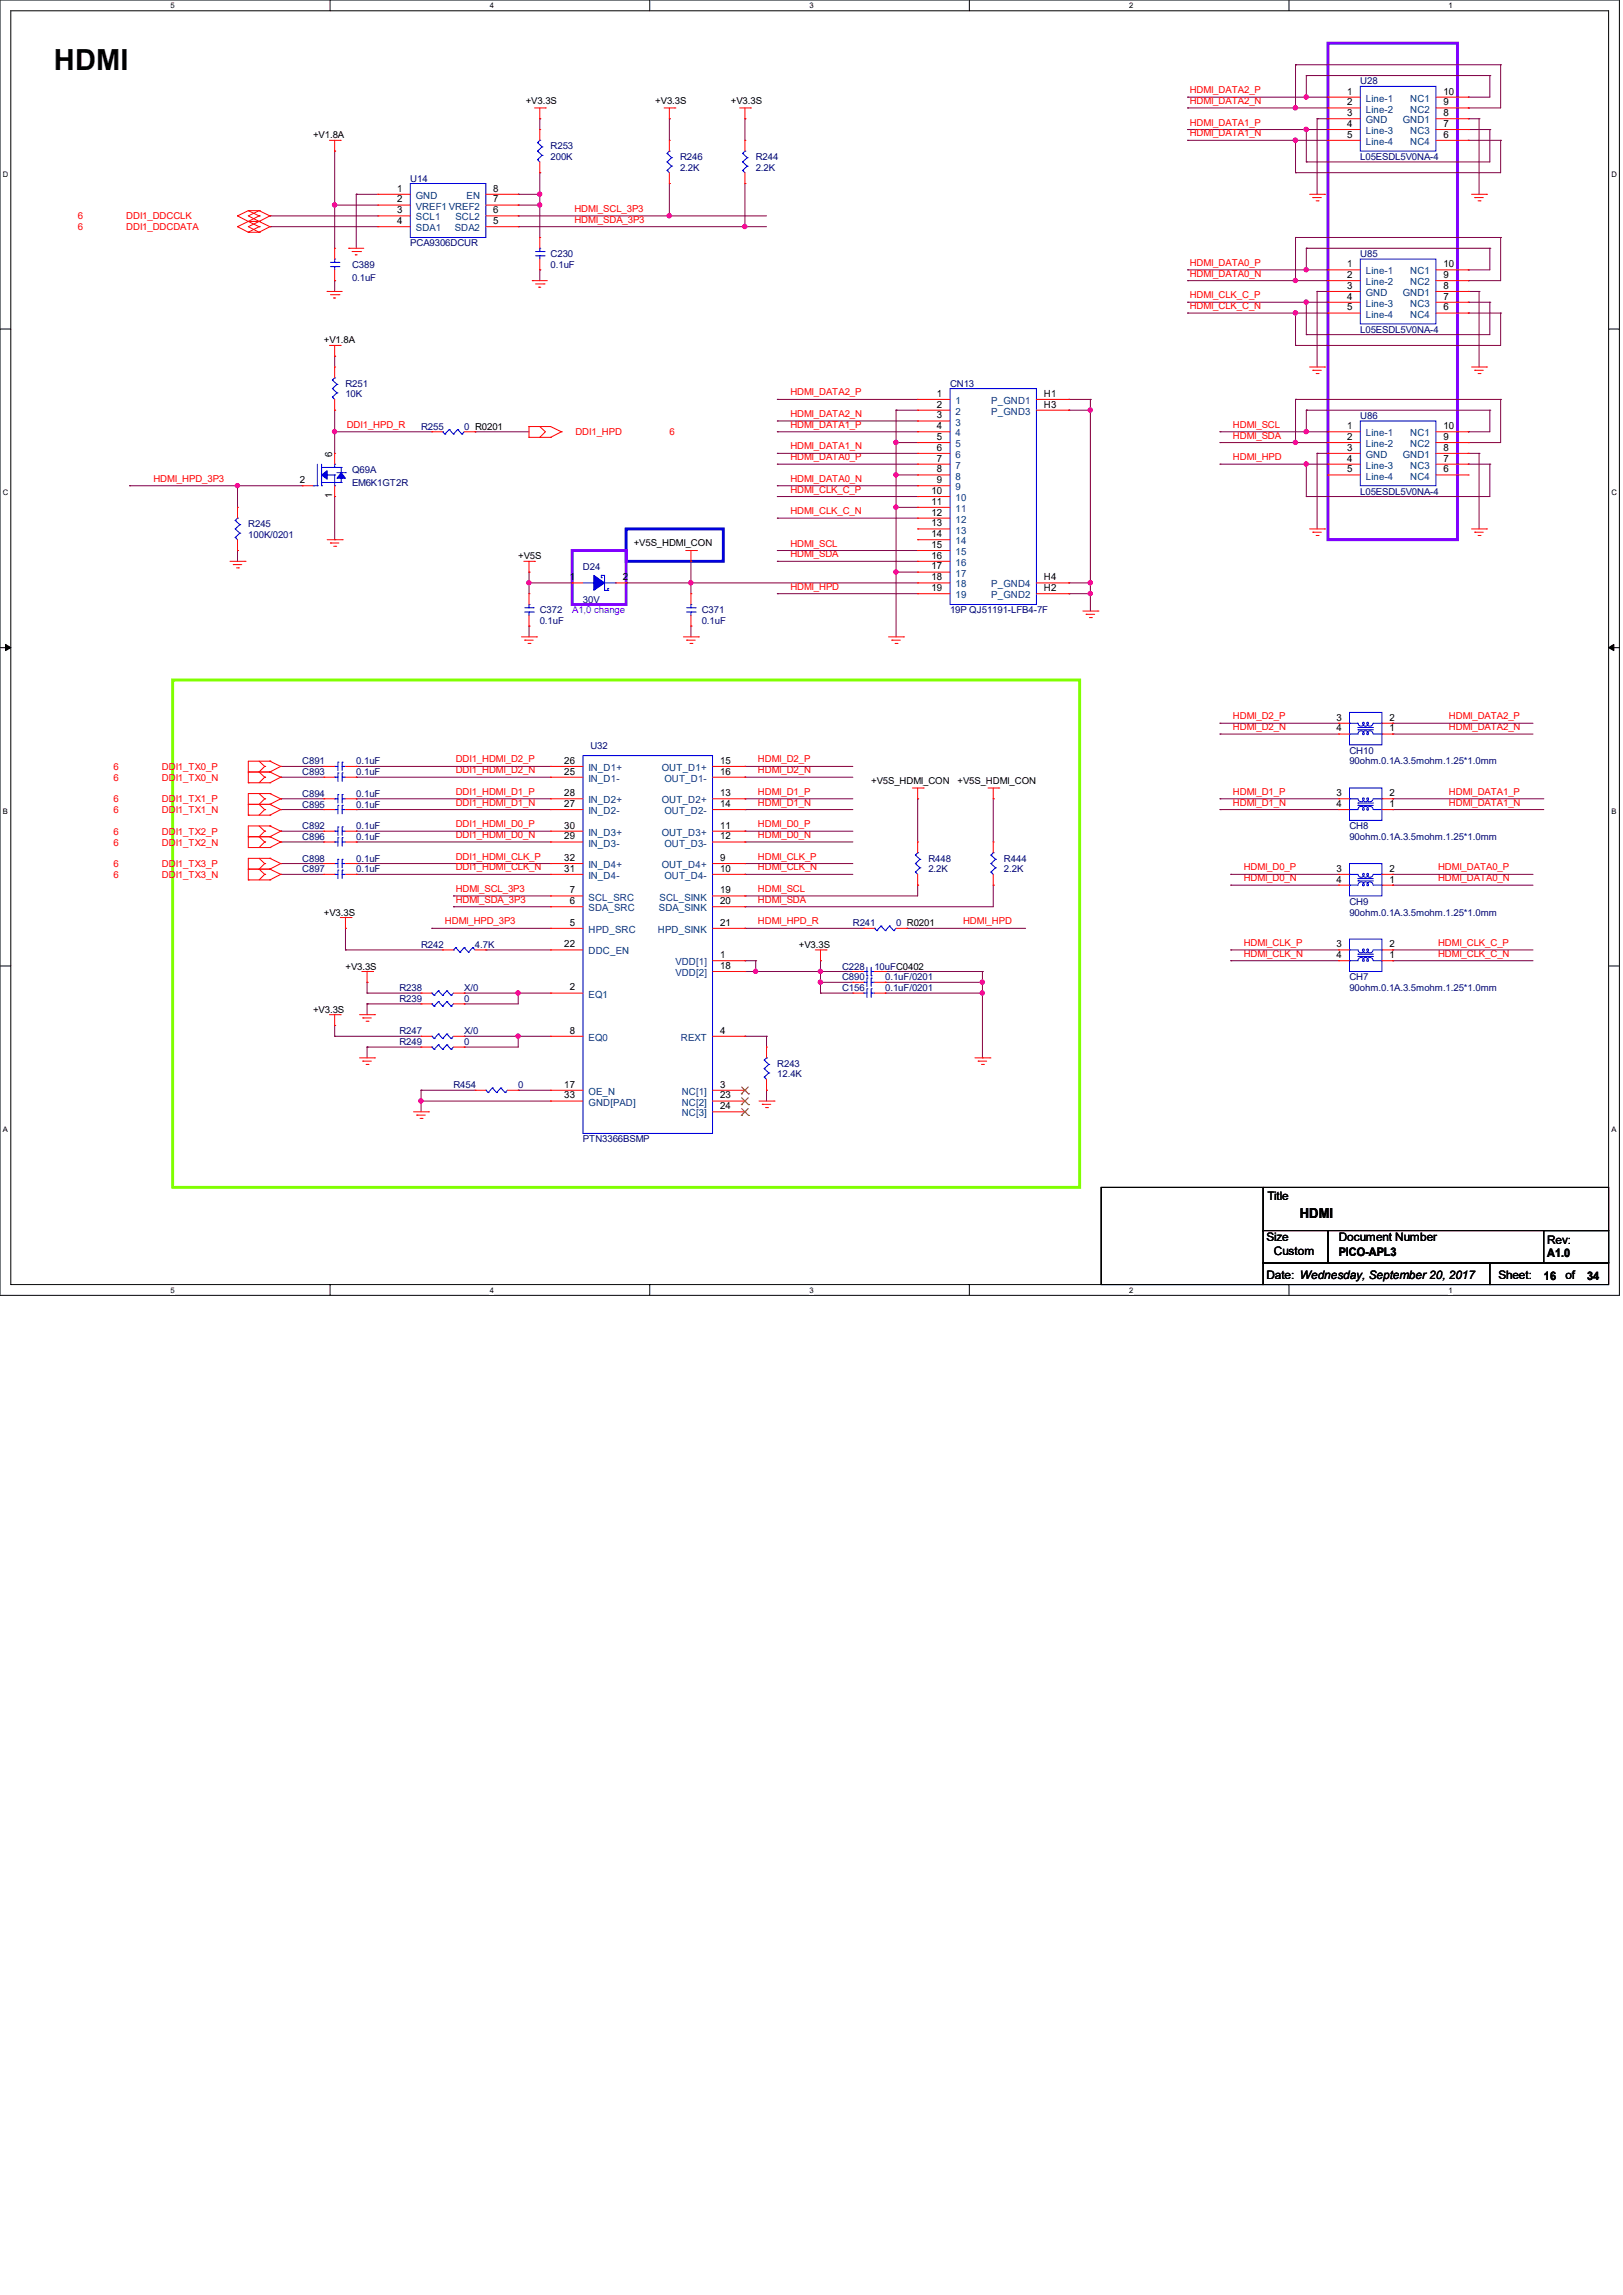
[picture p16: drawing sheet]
<svg xmlns="http://www.w3.org/2000/svg" width="210mm" height="297mm" viewBox="0 0 210 297" stroke-linecap="round" stroke-linejoin="round" font-family="sans-serif">
<defs><g id="words">
<text font-size="3.8" x="7" y="9.1">HDMI</text>
<text font-size="1.8" x="168.2" y="157.7">HDMI</text>
<g font-size="1.5">
<text x="164" y="155.4">Title</text>
<text x="163.9" y="160.7">Size</text>
<text x="173.2" y="160.7">Document Number</text>
<text x="200.2" y="161">Rev:</text>
<text x="163.9" y="165.6">Date: Wednesday, September 20, 2017</text>
<text x="164.8" y="162.5">Custom</text>
<text x="173.2" y="162.5">PICO-APL3</text>
<text x="193.9" y="165.6">Sheet:</text>
<text x="199.8" y="165.6">16</text>
<text x="200.2" y="162.6">A1.0</text>
<text x="202.6" y="165.6">of</text>
<text x="205.4" y="165.6">34</text>
</g>
<g font-size="1.3">
<text x="174.3" y="12.2">1</text>
<text x="174.3" y="13.6">2</text>
<text x="174.3" y="15">3</text>
<text x="174.3" y="16.4">4</text>
<text x="174.3" y="17.8">5</text>
<text x="186.8" y="13.6">9</text>
<text x="186.8" y="16.4">7</text>
<text x="186.8" y="17.8">6</text>
<text x="186.8" y="12.2">10</text>
<text x="186.8" y="15">8</text>
<text x="51.4" y="24.8">1</text>
<text x="51.4" y="26.2">2</text>
<text x="51.4" y="27.6">3</text>
<text x="51.4" y="29">4</text>
<text x="63.8" y="29">5</text>
<text x="63.8" y="27.6">6</text>
<text x="63.8" y="26.2">7</text>
<text x="63.8" y="24.8">8</text>
<text x="174.3" y="34.6">1</text>
<text x="174.3" y="36">2</text>
<text x="186.8" y="36">9</text>
<text x="186.8" y="34.6">10</text>
<text x="174.3" y="37.4">3</text>
<text x="174.3" y="38.8">4</text>
<text x="174.3" y="40.2">5</text>
<text x="186.8" y="38.8">7</text>
<text x="186.8" y="40.2">6</text>
<text x="186.8" y="37.4">8</text>
<text x="121.2" y="51.3">1</text>
<text x="121.2" y="52.7">2</text>
<text x="135.1" y="51.3">H1</text>
<text x="135.1" y="52.7">H3</text>
<text x="43" y="59.1" transform="rotate(-90 43 59.1)">6</text>
<text x="121.2" y="54.1">3</text>
<text x="121.2" y="55.5">4</text>
<text x="121.2" y="56.9">5</text>
<text x="121.2" y="58.3">6</text>
<text x="121.2" y="59.7">7</text>
<text x="174.3" y="55.5">1</text>
<text x="174.3" y="56.9">2</text>
<text x="174.3" y="58.3">3</text>
<text x="174.3" y="59.7">4</text>
<text x="186.8" y="56.9">9</text>
<text x="186.8" y="59.7">7</text>
<text x="186.8" y="55.5">10</text>
<text x="186.8" y="58.3">8</text>
<text x="38.8" y="62.5">2</text>
<text x="43" y="64.5" transform="rotate(-90 43 64.5)">1</text>
<text x="120.5" y="63.9">10</text>
<text x="120.5" y="65.3">11</text>
<text x="121.2" y="61.1">8</text>
<text x="121.2" y="62.5">9</text>
<text x="174.3" y="61.1">5</text>
<text x="186.8" y="61.1">6</text>
<text x="120.5" y="66.7">12</text>
<text x="120.5" y="68.1">13</text>
<text x="120.5" y="69.5">14</text>
<text x="120.5" y="70.9">15</text>
<text x="73.7" y="75.1">1</text>
<text x="80.6" y="75.1">2</text>
<text x="120.5" y="72.3">16</text>
<text x="120.5" y="73.7">17</text>
<text x="120.5" y="75.1">18</text>
<text x="120.5" y="76.5">19</text>
<text x="135.1" y="76.5">H2</text>
<text x="135.1" y="75.1">H4</text>
<text x="172.9" y="94.7">4</text>
<text x="172.9" y="93.3">3</text>
<text x="179.8" y="93.3">2</text>
<text x="179.8" y="94.7">1</text>
<text x="73" y="100.2">25</text>
<text x="73" y="98.8">26</text>
<text x="93.2" y="98.8">15</text>
<text x="93.2" y="100.2">16</text>
<text x="73" y="104.4">27</text>
<text x="73" y="103">28</text>
<text x="73" y="107.2">30</text>
<text x="93.2" y="107.2">11</text>
<text x="93.2" y="103">13</text>
<text x="93.2" y="104.4">14</text>
<text x="172.9" y="104.4">4</text>
<text x="172.9" y="103">3</text>
<text x="179.8" y="103">2</text>
<text x="179.8" y="104.4">1</text>
<text x="73" y="108.6">29</text>
<text x="73" y="112.8">31</text>
<text x="73" y="111.4">32</text>
<text x="93.2" y="111.4">9</text>
<text x="93.2" y="112.8">10</text>
<text x="93.2" y="108.6">12</text>
<text x="172.9" y="112.8">3</text>
<text x="179.8" y="112.8">2</text>
<text x="73.7" y="119.8">5</text>
<text x="73.7" y="117">6</text>
<text x="73.7" y="115.6">7</text>
<text x="93.2" y="115.6">19</text>
<text x="93.2" y="117">20</text>
<text x="93.2" y="119.8">21</text>
<text x="172.9" y="114.2">4</text>
<text x="179.8" y="114.2">1</text>
<text x="73" y="122.6">22</text>
<text x="93.2" y="124">1</text>
<text x="93.2" y="125.4">18</text>
<text x="172.9" y="124">4</text>
<text x="172.9" y="122.6">3</text>
<text x="179.8" y="122.6">2</text>
<text x="179.8" y="124">1</text>
<text x="73.7" y="128.2">2</text>
<text x="73.7" y="133.8">8</text>
<text x="93.2" y="133.8">4</text>
<text x="73" y="140.8">17</text>
<text x="73" y="142.2">33</text>
<text x="93.2" y="140.8">3</text>
<text x="93.2" y="142.2">23</text>
<text x="93.2" y="143.5">24</text>
</g>
<g font-size="1.3" fill="#004080">
<text x="176.7" y="13.2">Line-1</text>
<text x="176.7" y="14.6">Line-2</text>
<text x="176.7" y="16">GND</text>
<text x="176.7" y="17.4">Line-3</text>
<text x="181.5" y="16">GND1</text>
<text x="182.5" y="14.6">NC2</text>
<text x="182.5" y="17.4">NC3</text>
<text x="182.5" y="13.2">NC1</text>
<text x="176.7" y="18.8">Line-4</text>
<text x="182.5" y="18.8">NC4</text>
<text x="53.8" y="25.7">GND</text>
<text x="53.8" y="27.1">VREF1 VREF2</text>
<text x="53.8" y="28.5">SCL1</text>
<text x="53.8" y="29.9">SDA1</text>
<text x="58.8" y="29.9">SDA2</text>
<text x="58.9" y="28.5">SCL2</text>
<text x="60.4" y="25.7">EN</text>
<text x="176.7" y="35.5">Line-1</text>
<text x="182.5" y="35.5">NC1</text>
<text x="176.7" y="36.9">Line-2</text>
<text x="176.7" y="38.3">GND</text>
<text x="176.7" y="39.7">Line-3</text>
<text x="176.7" y="41.1">Line-4</text>
<text x="181.5" y="38.3">GND1</text>
<text x="182.5" y="36.9">NC2</text>
<text x="182.5" y="39.7">NC3</text>
<text x="182.5" y="41.1">NC4</text>
<text x="123.7" y="52.3">1</text>
<text x="123.7" y="53.7">2</text>
<text x="128.3" y="52.3">P_GND1</text>
<text x="128.3" y="53.7">P_GND3</text>
<text x="123.7" y="55.1">3</text>
<text x="123.7" y="56.5">4</text>
<text x="123.7" y="57.9">5</text>
<text x="123.7" y="59.3">6</text>
<text x="176.7" y="56.5">Line-1</text>
<text x="176.7" y="57.9">Line-2</text>
<text x="176.7" y="59.3">GND</text>
<text x="181.5" y="59.3">GND1</text>
<text x="182.5" y="57.9">NC2</text>
<text x="182.5" y="56.5">NC1</text>
<text x="123.7" y="60.7">7</text>
<text x="123.7" y="62.1">8</text>
<text x="123.7" y="63.5">9</text>
<text x="123.7" y="64.9">10</text>
<text x="176.7" y="60.7">Line-3</text>
<text x="176.7" y="62.1">Line-4</text>
<text x="182.5" y="60.7">NC3</text>
<text x="182.5" y="62.1">NC4</text>
<text x="123.7" y="66.2">11</text>
<text x="123.7" y="67.6">12</text>
<text x="123.7" y="69">13</text>
<text x="123.7" y="70.4">14</text>
<text x="123.7" y="71.8">15</text>
<text x="123.7" y="73.2">16</text>
<text x="123.7" y="74.6">17</text>
<text x="123.7" y="76">18</text>
<text x="123.7" y="77.4">19</text>
<text x="128.3" y="77.4">P_GND2</text>
<text x="128.3" y="76">P_GND4</text>
<text x="76.2" y="101.2">IN_D1-</text>
<text x="76.2" y="99.8">IN_D1+</text>
<text x="85.6" y="99.8">OUT_D1+</text>
<text x="86" y="101.2">OUT_D1-</text>
<text x="76.2" y="105.4">IN_D2-</text>
<text x="76.2" y="104">IN_D2+</text>
<text x="85.6" y="104">OUT_D2+</text>
<text x="86" y="105.4">OUT_D2-</text>
<text x="76.2" y="109.6">IN_D3-</text>
<text x="76.2" y="108.2">IN_D3+</text>
<text x="76.2" y="113.7">IN_D4-</text>
<text x="76.2" y="112.3">IN_D4+</text>
<text x="85.6" y="112.3">OUT_D4+</text>
<text x="85.6" y="108.2">OUT_D3+</text>
<text x="86" y="113.7">OUT_D4-</text>
<text x="86" y="109.6">OUT_D3-</text>
<text x="76.2" y="117.9">SDA_SRC</text>
<text x="76.2" y="116.5">SCL_SRC</text>
<text x="85.3" y="117.9">SDA_SINK</text>
<text x="85.3" y="116.5">SCL_SINK</text>
<text x="76.2" y="120.7">HPD_SRC</text>
<text x="76.2" y="123.5">DDC_EN</text>
<text x="85.1" y="120.7">HPD_SINK</text>
<text x="87.4" y="124.9">VDD[1]</text>
<text x="76.2" y="129.1">EQ1</text>
<text x="87.4" y="126.3">VDD[2]</text>
<text x="76.2" y="134.7">EQ0</text>
<text x="88.1" y="134.7">REXT</text>
<text x="76.2" y="141.7">OE_N</text>
<text x="76.2" y="143.1">GND[PAD]</text>
<text x="88.2" y="141.7">NC[1]</text>
<text x="88.2" y="143.1">NC[2]</text>
<text x="88.2" y="144.5">NC[3]</text>
</g>
<g font-size="1.2" fill="#000080">
<text x="176" y="10.9">U28</text>
<text x="53.1" y="23.5">U14</text>
<text x="71.2" y="19.3">R253</text>
<text x="71.2" y="20.7">200K</text>
<text x="88" y="20.7">R246</text>
<text x="88" y="22.1">2.2K</text>
<text x="97.8" y="20.7">R244</text>
<text x="97.8" y="22.1">2.2K</text>
<text x="176" y="20.7">L05ESDL5V0NA-4</text>
<text x="45.5" y="34.7">C389</text>
<text x="53.1" y="31.9">PCA9306DCUR</text>
<text x="71.2" y="33.3">C230</text>
<text x="71.2" y="34.7">0.1uF</text>
<text x="176" y="33.3">U85</text>
<text x="45.5" y="36.4">0.1uF</text>
<text x="176" y="43.1">L05ESDL5V0NA-4</text>
<text x="44.7" y="50">R251</text>
<text x="44.7" y="51.4">10K</text>
<text x="122.9" y="50">CN13</text>
<text x="54.5" y="55.6">R255</text>
<text x="60.1" y="55.6">0 R0201</text>
<text x="176" y="54.2">U86</text>
<text x="45.5" y="61.2">Q69A</text>
<text x="45.5" y="62.9">EM6K1GT2R</text>
<text x="176" y="64">L05ESDL5V0NA-4</text>
<text x="32.1" y="68.2">R245</text>
<text x="32.1" y="69.6">100K/0201</text>
<text x="75.4" y="73.8">D24</text>
<text x="75.4" y="78">30V</text>
<text x="69.8" y="79.4">C372</text>
<text x="69.8" y="80.8">0.1uF</text>
<text x="90.8" y="79.4">C371</text>
<text x="90.8" y="80.8">0.1uF</text>
<text x="122.9" y="79.4">19P QJ51191-LFB4-7F</text>
<text x="39.1" y="98.9">C891</text>
<text x="39.1" y="100.3">C893</text>
<text x="46.1" y="98.9">0.1uF</text>
<text x="46.1" y="100.3">0.1uF</text>
<text x="76.4" y="97">U32</text>
<text x="174.6" y="97.5">CH10</text>
<text x="174.6" y="98.9">90ohm.0.1A.3.5mohm.1.25*1.0mm</text>
<text x="39.1" y="107.3">C892</text>
<text x="39.1" y="103.1">C894</text>
<text x="39.1" y="104.5">C895</text>
<text x="46.1" y="107.3">0.1uF</text>
<text x="46.1" y="103.1">0.1uF</text>
<text x="46.1" y="104.5">0.1uF</text>
<text x="174.6" y="107.3">CH8</text>
<text x="39.1" y="108.7">C896</text>
<text x="39.1" y="112.9">C897</text>
<text x="39.1" y="111.5">C898</text>
<text x="46.1" y="108.7">0.1uF</text>
<text x="46.1" y="112.9">0.1uF</text>
<text x="46.1" y="111.5">0.1uF</text>
<text x="120.1" y="111.5">R448</text>
<text x="120.1" y="112.9">2.2K</text>
<text x="129.9" y="111.5">R444</text>
<text x="129.9" y="112.9">2.2K</text>
<text x="174.6" y="108.7">90ohm.0.1A.3.5mohm.1.25*1.0mm</text>
<text x="110.4" y="119.9">R241</text>
<text x="115.9" y="119.9">0 R0201</text>
<text x="174.6" y="117.1">CH9</text>
<text x="174.6" y="118.5">90ohm.0.1A.3.5mohm.1.25*1.0mm</text>
<text x="54.5" y="122.7">R242</text>
<text x="61.5" y="122.7">4.7K</text>
<text x="109" y="125.5">C228</text>
<text x="113.2" y="125.5">10uFC0402</text>
<text x="51.7" y="128.3">R238</text>
<text x="51.7" y="129.7">R239</text>
<text x="60.1" y="128.3">X/0</text>
<text x="60.1" y="129.7">0</text>
<text x="109" y="128.3">C156</text>
<text x="109" y="126.9">C890</text>
<text x="114.5" y="128.3">0.1uF/0201</text>
<text x="114.5" y="126.9">0.1uF/0201</text>
<text x="174.6" y="126.9">CH7</text>
<text x="174.6" y="128.3">90ohm.0.1A.3.5mohm.1.25*1.0mm</text>
<text x="51.7" y="133.9">R247</text>
<text x="51.7" y="135.3">R249</text>
<text x="60.1" y="133.9">X/0</text>
<text x="60.1" y="135.3">0</text>
<text x="58.7" y="140.8">R454</text>
<text x="67" y="140.8">0</text>
<text x="100.6" y="138">R243</text>
<text x="100.6" y="139.4">12.4K</text>
<text x="75.4" y="147.8">PTN3366BSMP</text>
</g>
<g font-size="1.2">
<text x="40.5" y="17.9">+V1.8A</text>
<text x="68" y="13.4">+V3.3S</text>
<text x="84.8" y="13.4">+V3.3S</text>
<text x="94.6" y="13.4">+V3.3S</text>
<text x="41.9" y="44.4">+V1.8A</text>
<text x="82" y="70.7">+V5S_HDMI_CON</text>
<text x="67.1" y="72.4">+V5S</text>
<text x="112.7" y="101.4">+V5S_HDMI_CON</text>
<text x="123.9" y="101.4">+V5S_HDMI_CON</text>
<text x="41.9" y="118.5">+V3.3S</text>
<text x="44.7" y="125.5">+V3.3S</text>
<text x="103.4" y="122.7">+V3.3S</text>
<text x="40.5" y="131.1">+V3.3S</text>
</g>
<g font-size="1.2" fill="#f00">
<text x="154" y="12.1">HDMI_DATA2_P</text>
<text x="154" y="16.3">HDMI_DATA1_P</text>
<text x="154" y="17.7">HDMI_DATA1_N</text>
<text x="154" y="13.5">HDMI_DATA2_N</text>
<text x="10.1" y="29.8">6</text>
<text x="10.1" y="28.4">6</text>
<text x="16.3" y="29.8">DDI1_DDCDATA</text>
<text x="16.3" y="28.4">DDI1_DDCCLK</text>
<text x="74.3" y="27.4">HDMI_SCL_3P3</text>
<text x="74.3" y="28.8">HDMI_SDA_3P3</text>
<text x="154" y="34.4">HDMI_DATA0_P</text>
<text x="154" y="35.8">HDMI_DATA0_N</text>
<text x="154" y="38.6">HDMI_CLK_C_P</text>
<text x="154" y="40">HDMI_CLK_C_N</text>
<text x="102.3" y="54">HDMI_DATA2_N</text>
<text x="102.3" y="51.2">HDMI_DATA2_P</text>
<text x="44.9" y="55.4">DDI1_HPD_R</text>
<text x="74.5" y="56.3">DDI1_HPD</text>
<text x="86.6" y="56.3">6</text>
<text x="102.3" y="59.6">HDMI_DATA0_P</text>
<text x="102.3" y="58.2">HDMI_DATA1_N</text>
<text x="102.3" y="55.4">HDMI_DATA1_P</text>
<text x="159.5" y="55.4">HDMI_SCL</text>
<text x="159.5" y="56.8">HDMI_SDA</text>
<text x="159.5" y="59.6">HDMI_HPD</text>
<text x="19.9" y="62.4">HDMI_HPD_3P3</text>
<text x="102.3" y="63.8">HDMI_CLK_C_P</text>
<text x="102.3" y="62.4">HDMI_DATA0_N</text>
<text x="102.3" y="66.5">HDMI_CLK_C_N</text>
<text x="102.3" y="70.7">HDMI_SCL</text>
<text x="102.3" y="76.3">HDMI_HPD</text>
<text x="102.3" y="72.1">HDMI_SDA</text>
<text x="159.5" y="94.5">HDMI_D2_N</text>
<text x="159.5" y="93.1">HDMI_D2_P</text>
<text x="187.5" y="94.5">HDMI_DATA2_N</text>
<text x="187.5" y="93.1">HDMI_DATA2_P</text>
<text x="14.7" y="101">6</text>
<text x="14.7" y="99.7">6</text>
<text x="21" y="101">DDI1_TX0_N</text>
<text x="21" y="99.7">DDI1_TX0_P</text>
<text x="59" y="100.1">DDI1_HDMI_D2_N</text>
<text x="59" y="98.7">DDI1_HDMI_D2_P</text>
<text x="98.1" y="100.1">HDMI_D2_N</text>
<text x="98.1" y="98.7">HDMI_D2_P</text>
<text x="14.7" y="105.2">6</text>
<text x="14.7" y="103.8">6</text>
<text x="21" y="105.2">DDI1_TX1_N</text>
<text x="21" y="103.8">DDI1_TX1_P</text>
<text x="59" y="102.9">DDI1_HDMI_D1_P</text>
<text x="59" y="107.1">DDI1_HDMI_D0_P</text>
<text x="59" y="104.3">DDI1_HDMI_D1_N</text>
<text x="98.1" y="104.3">HDMI_D1_N</text>
<text x="98.1" y="102.9">HDMI_D1_P</text>
<text x="98.1" y="107.1">HDMI_D0_P</text>
<text x="159.5" y="102.9">HDMI_D1_P</text>
<text x="159.5" y="104.3">HDMI_D1_N</text>
<text x="187.5" y="102.9">HDMI_DATA1_P</text>
<text x="187.5" y="104.3">HDMI_DATA1_N</text>
<text x="14.7" y="109.4">6</text>
<text x="14.7" y="113.6">6</text>
<text x="14.7" y="112.2">6</text>
<text x="14.7" y="108">6</text>
<text x="21" y="109.4">DDI1_TX2_N</text>
<text x="21" y="113.6">DDI1_TX3_N</text>
<text x="21" y="112.2">DDI1_TX3_P</text>
<text x="21" y="108">DDI1_TX2_P</text>
<text x="59" y="111.3">DDI1_HDMI_CLK_P</text>
<text x="59" y="112.6">DDI1_HDMI_CLK_N</text>
<text x="59" y="108.5">DDI1_HDMI_D0_N</text>
<text x="98.1" y="108.5">HDMI_D0_N</text>
<text x="98.1" y="112.6">HDMI_CLK_N</text>
<text x="98.1" y="111.3">HDMI_CLK_P</text>
<text x="160.9" y="112.6">HDMI_D0_P</text>
<text x="186.1" y="112.6">HDMI_DATA0_P</text>
<text x="57.6" y="119.6">HDMI_HPD_3P3</text>
<text x="59" y="115.4">HDMI_SCL_3P3</text>
<text x="59" y="116.8">HDMI_SDA_3P3</text>
<text x="98.1" y="116.8">HDMI_SDA</text>
<text x="98.1" y="115.4">HDMI_SCL</text>
<text x="98.1" y="119.6">HDMI_HPD_R</text>
<text x="124.6" y="119.6">HDMI_HPD</text>
<text x="160.9" y="114">HDMI_D0_N</text>
<text x="186.1" y="114">HDMI_DATA0_N</text>
<text x="160.9" y="123.8">HDMI_CLK_N</text>
<text x="160.9" y="122.4">HDMI_CLK_P</text>
<text x="186.1" y="123.8">HDMI_CLK_C_N</text>
<text x="186.1" y="122.4">HDMI_CLK_C_P</text>
</g>
<text font-size="1.2" fill="#8000ff" x="74" y="79.4">A1,0 change</text>
<g font-size="1">
<text x="22.1" y="1.1">5</text>
<text x="63.4" y="1.1">4</text>
<text x="104.7" y="1.1">3</text>
<text x="146.1" y="1.1">2</text>
<text x="187.5" y="1.1">1</text>
<text x=".4" y="22.9">D</text>
<text x="208.5" y="22.9">D</text>
<text x=".4" y="64.1">C</text>
<text x="208.5" y="64.1">C</text>
<text x=".4" y="105.3">B</text>
<text x="208.5" y="105.3">B</text>
<text x=".4" y="146.5">A</text>
<text x="208.5" y="146.5">A</text>
<text x="22.1" y="167.3">5</text>
<text x="63.4" y="167.3">4</text>
<text x="104.7" y="167.3">3</text>
<text x="146.1" y="167.3">2</text>
<text x="187.5" y="167.3">1</text>
</g>
</g></defs>
<path d="M0 0h209.5v167.6h-209.5zM1.4 1.4h206.8v164.8h-206.8z" fill="none" stroke="#000" stroke-width=".13"/>
<g fill="#fff">
<path d="M22.1 .2h.5v1.1h-.5z"/>
<path d="M22.1 166.4h.5v1.1h-.5z"/>
</g>
<path d="M42.7 0v1.4M42.7 166.2v1.4" fill="none" stroke="#000" stroke-width=".13"/>
<g fill="#fff">
<path d="M63.4 .2h.5v1.1h-.5z"/>
<path d="M63.4 166.4h.5v1.1h-.5z"/>
</g>
<path d="M84.1 0v1.4M84.1 166.2v1.4" fill="none" stroke="#000" stroke-width=".13"/>
<g fill="#fff">
<path d="M104.7 .2h.6v1.1h-.6z"/>
<path d="M104.7 166.4h.6v1.1h-.6z"/>
</g>
<path d="M125.4 0v1.4M125.4 166.2v1.4" fill="none" stroke="#000" stroke-width=".13"/>
<g fill="#fff">
<path d="M146.1 .2h.5v1.1h-.5z"/>
<path d="M146.1 166.4h.5v1.1h-.5z"/>
</g>
<path d="M166.8 0v1.4M166.8 166.2v1.4" fill="none" stroke="#000" stroke-width=".13"/>
<g fill="#fff">
<path d="M187.5 .2h.5v1.1h-.5z"/>
<path d="M187.5 166.4h.5v1.1h-.5z"/>
<path d="M.4 22h.7v1.1h-.7z"/>
<path d="M208.5 22h.8v1.1h-.8z"/>
<path d="M.4 63.2h.7v1.1h-.7z"/>
<path d="M208.5 63.2h.8v1.1h-.8z"/>
</g>
<path d="M0 42.6h1.4M208.2 42.6h1.3" fill="none" stroke="#000" stroke-width=".13"/>
<g fill="#fff">
<path d="M.4 104.4h.6v1.1h-.6z"/>
<path d="M208.5 104.4h.7v1.1h-.7z"/>
</g>
<path d="M0 83.8h1.4M208.2 83.8h1.3" fill="none" stroke="#000" stroke-width=".13"/>
<path d="M.7 83.4l.7 .4-.7 .4zM208.2 83.8l.6-.4v.8z" fill="#000" stroke="#000" stroke-width=".13"/>
<g fill="#fff">
<path d="M.4 145.6h.6v1.1h-.6z"/>
<path d="M208.5 145.6h.7v1.1h-.7z"/>
</g>
<path d="M0 125h1.4M208.2 125h1.3M142.5 153.7h20.9v12.5h-20.9zM163.4 159.3h8.4v4.1h-8.4zM163.4 153.7h44.8v5.6h-44.8zM171.8 159.3h36.4v4.1h-36.4zM199.8 159.3h8.4v4.1h-8.4zM163.4 163.4h29.4v2.8h-29.4zM192.8 163.4h15.4v2.8h-15.4z" fill="none" stroke="#000" stroke-width=".13"/>
<path d="M81 68.5h12.6v4.1h-12.6z" fill="none" stroke="#00f" stroke-width=".38"/>
<path d="M171.8 5.6h16.8v64.2h-16.8zM74 71.2h7v7h-7z" fill="none" stroke="#8000ff" stroke-width=".38"/>
<path d="M22.4 88h117.3v65.7h-117.3z" fill="none" stroke="#80ff00" stroke-width=".38"/>
<g fill="none" stroke="#800040" stroke-width=".13">
<path d="M43.3 19.6h.1M43.3 19.6v12.5M69.8 15.4h.1M69.8 15.4v1.4M86.6 15.4h.1M86.6 15.4v2.8M96.4 15.4h.1M96.4 15.4v2.8M153.7 12.6h.1M153.7 16.8h.1M153.7 18.2h.1M153.7 14h.1"/>
<path d="M153.7 16.8h18.1M153.7 18.2h18.1M153.7 12.6h18.1M153.7 14h18.1M167.6 18.2h.1M167.6 14h.1M167.6 8.4h.1M167.6 8.4v5.6M167.6 18.2v4.2M167.6 8.4h26.6M169 16.8h.1M169 12.6h.1"/>
<path d="M169 9.8h.1M169 9.8v2.8M169 16.8v4.2M169 9.8h23.8M170.4 15.4h.1M170.4 15.4v9.7M170.4 15.4h1.4M190 12.6h.1M190 16.8h.1M190 18.2h.1M190 15.4h.1M190 14h.1"/>
<path d="M190 16.8h2.8M190 18.2h4.2M190 15.4h1.4M191.4 15.4h.1M191.4 15.4v9.7M192.8 9.8h.1M192.8 16.8h.1M192.8 9.8v2.8h-2.8M192.8 16.8v4.2h-23.8M194.2 18.2h.1M194.2 8.4h.1M194.2 8.4v5.6h-4.2"/>
<path d="M194.2 18.2v4.2h-26.6M34.9 29.3h.1M34.9 27.9h.1M34.9 29.3h14M34.9 27.9h14M43.3 26.5h.1M43.3 36.3h.1M43.3 36.3v1.4M43.3 26.5h5.6M46.1 25.1h.1M46.1 25.1h2.8M46.1 25.1v7"/>
<path d="M67.1 25.1h.1M67.1 26.5h.1M67.1 27.9h.1M67.1 29.3h.1M67.1 29.3h32.1M67.1 27.9h32.1M67.1 25.1h2.7M67.1 26.5h2.7M69.8 26.5h.1M69.8 34.9h.1M69.8 22.4h.1M69.8 25.1h.1"/>
<path d="M69.8 22.4v8.3M69.8 34.9v1.4M86.6 27.9h.1M86.6 23.7h.1M86.6 23.7v4.2M96.4 29.3h.1M96.4 23.7h.1M96.4 23.7v5.6M153.7 34.9h.1M153.7 36.3h.1M153.7 39.1h.1M153.7 36.3h18.1"/>
<path d="M153.7 39.1h18.1M153.7 34.9h18.1M167.6 36.3h.1M167.6 30.7h.1M167.6 22.4h.1M167.6 30.7v5.6M167.6 30.7h26.6M169 39.1h.1M169 34.9h.1M169 32.1h.1M169 21h.1M169 32.1v2.8"/>
<path d="M169 39.1v4.2M169 32.1h23.8M170.4 37.7h.1M170.4 37.7h1.4M170.4 37.7v9.8M190 34.9h.1M190 36.3h.1M190 39.1h.1M190 37.7h.1M190 39.1h2.8M190 37.7h1.4M191.4 37.7h.1"/>
<path d="M191.4 37.7v9.8M192.8 32.1h.1M192.8 39.1h.1M192.8 32.1v2.8h-2.8M192.8 39.1v4.2h-23.8M194.2 30.7h.1M194.2 30.7v5.6h-4.2M43.3 55.9h.1M43.3 46.1h.1M43.3 53.1h.1M43.3 46.1v1.4M43.3 53.1v5.6"/>
<path d="M43.3 55.9h12.6M61.5 55.9h.1M61.5 55.9h7M100.6 54.5h.1M100.6 58.7h.1M100.6 55.9h.1M100.6 51.7h.1M100.6 55.9h18.1M100.6 51.7h18.1M100.6 54.5h18.1M100.6 58.7h18.1M116 53.1h.1"/>
<path d="M116 57.3h.1M116 53.1h2.7M116 53.1v29.3M116 57.3h2.7M138.3 51.7h.1M138.3 53.1h.1M138.3 51.7h2.8M138.3 53.1h2.8M141.1 53.1h.1M141.1 51.7h.1M141.1 51.7v27.4M153.7 40.5h.1"/>
<path d="M153.7 40.5h18.1M157.9 55.9h.1M157.9 57.3h.1M157.9 55.9h13.9M157.9 57.3h13.9M167.6 40.5h.1M167.6 44.7h.1M167.6 57.3h.1M167.6 51.7h.1M167.6 51.7h26.6M167.6 40.5v4.2M167.6 51.7v5.6"/>
<path d="M169 43.3h.1M169 55.9h.1M169 53.1h.1M169 53.1h23.8M169 53.1v2.8M170.4 58.7h.1M170.4 58.7h1.4M170.4 58.7v9.8M190 40.5h.1M190 55.9h.1M190 57.3h.1M190 58.7h.1"/>
<path d="M190 58.7h1.4M190 40.5h4.2M191.4 58.7h.1M191.4 58.7v9.8M192.8 53.1h.1M192.8 53.1v2.8h-2.8M194.2 40.5h.1M194.2 51.7h.1M194.2 51.7v5.6h-4.2M194.2 40.5v4.2h-26.6M16.8 62.9h.1M16.8 62.9h22.3"/>
<path d="M30.7 71.2h.1M30.7 62.9h.1M30.7 62.9v2.8M30.7 71.2v1.4M43.3 69.8h.1M43.3 64.3v5.5M68.5 75.4h.1M68.5 74h.1M68.5 75.4h5.5M68.5 74v2.8M74 75.4h.1M81 75.4h.1"/>
<path d="M81 75.4h37.7M89.4 75.4h.1M89.4 72.6h.1M89.4 72.6v4.2M100.6 60.1h.1M100.6 67.1h.1M100.6 64.3h.1M100.6 62.9h.1M100.6 76.8h.1M100.6 72.6h.1M100.6 71.2h.1M100.6 62.9h18.1"/>
<path d="M100.6 76.8h18.1M100.6 60.1h18.1M100.6 67.1h18.1M100.6 64.3h18.1M100.6 72.6h18.1M100.6 71.2h18.1M116 61.5h.1M116 65.7h.1M116 74h.1M116 61.5h2.7M116 74h2.7M116 65.7h2.7"/>
<path d="M138.3 75.4h.1M138.3 76.8h.1M138.3 75.4h2.8M138.3 76.8h2.8M141.1 75.4h.1M141.1 76.8h.1M157.9 60.1h.1M157.9 60.1h13.9M169 60.1h.1M169 64.3h.1M169 60.1v4.2M190 60.1h.1"/>
<path d="M190 60.1h2.8M192.8 60.1h.1M192.8 60.1v4.2h-23.8M36.3 99.2h.1M36.3 99.2h5.6M46.1 99.2h.1M46.1 99.2h25.1M68.5 81h.1M68.5 81v1.4M89.4 81h.1M89.4 81v1.4M96.4 99.2h.1"/>
<path d="M96.4 99.2h14M157.9 95h.1M157.9 93.6h.1M157.9 95h15.3M157.9 93.6h15.3M180.2 95h.1M180.2 93.6h.1M180.2 95h18.2M180.2 93.6h18.2M36.3 103.4h.1M36.3 100.6h.1M36.3 113.2h.1"/>
<path d="M36.3 111.8h.1M36.3 109h.1M36.3 107.6h.1M36.3 104.8h.1M36.3 103.4h5.6M36.3 104.8h5.6M36.3 113.2h5.6M36.3 100.6h5.6M36.3 109h5.6M36.3 107.6h5.6M36.3 111.8h5.6M46.1 103.4h.1"/>
<path d="M46.1 100.6h.1M46.1 111.8h.1M46.1 113.2h.1M46.1 109h.1M46.1 107.6h.1M46.1 104.8h.1M46.1 103.4h25.1M46.1 104.8h25.1M46.1 113.2h25.1M46.1 100.6h25.1M46.1 109h25.1M46.1 107.6h25.1"/>
<path d="M46.1 111.8h25.1M58.7 116h.1M58.7 117.3h.1M58.7 117.3h12.5M58.7 116h12.5M96.4 100.6h.1M96.4 104.8h.1M96.4 103.4h.1M96.4 109h.1M96.4 107.6h.1M96.4 113.2h.1M96.4 111.8h.1"/>
<path d="M96.4 117.3h.1M96.4 116h.1M96.4 103.4h14M96.4 104.8h14M96.4 113.2h14M96.4 100.6h14M96.4 109h14M96.4 107.6h14M96.4 111.8h14M118.7 103.4h.1M118.7 114.6h.1M118.7 103.4v5.6"/>
<path d="M118.7 114.6v1.4h-22.3M128.5 103.4h.1M128.5 114.6h.1M128.5 103.4v5.6M128.5 114.6v2.7h-32.1M157.9 103.4h.1M157.9 104.8h.1M157.9 103.4h15.3M157.9 104.8h15.3M159.3 114.6h.1M159.3 113.2h.1M159.3 114.6h13.9"/>
<path d="M159.3 113.2h13.9M180.2 103.4h.1M180.2 104.8h.1M180.2 114.6h.1M180.2 113.2h.1M180.2 103.4h19.6M180.2 104.8h19.6M180.2 114.6h18.2M180.2 113.2h18.2M43.3 134.1h.1M43.3 132.7h.1M43.3 132.7v1.4"/>
<path d="M43.3 134.1h11.2M44.7 120.1h.1M44.7 122.9h.1M44.7 122.9h12.6M44.7 120.1v2.8M47.5 128.5h.1M47.5 127.1h.1M47.5 129.9h.1M47.5 135.5h.1M47.5 128.5h7M47.5 129.9h7M47.5 127.1v1.4"/>
<path d="M47.5 129.9v1.4M47.5 135.5v1.4M47.5 135.5h7M55.9 120.1h.1M55.9 120.1h15.3M60.1 128.5h.1M60.1 129.9h.1M60.1 134.1h.1M60.1 135.5h.1M60.1 134.1h11.1M60.1 128.5h11.1M62.9 122.9h.1"/>
<path d="M62.9 122.9h8.3M67.1 128.5h.1M67.1 134.1h.1M67.1 128.5v1.4h-7M67.1 134.1v1.4h-7M96.4 124.3h.1M96.4 125.7h.1M96.4 134.1h.1M96.4 120.1h.1M96.4 124.3h1.4M96.4 125.7h14M96.4 134.1h2.8"/>
<path d="M96.4 120.1h15.4M97.8 124.3h.1M97.8 125.7h.1M97.8 124.3v1.4M99.2 134.1h.1M99.2 134.1v1.4M106.2 124.3h.1M106.2 125.7h.1M106.2 127.1h.1M106.2 128.5h.1M106.2 128.5h4.2M106.2 124.3v4.2"/>
<path d="M106.2 127.1h4.2M114.6 125.7h.1M114.6 128.5h.1M114.6 127.1h.1M114.6 125.7h12.5M114.6 128.5h12.5M114.6 127.1h12.5M117.3 120.1h.1M117.3 120.1h15.4M127.1 136.9h.1M127.1 127.1h.1M127.1 125.7h.1"/>
<path d="M127.1 125.7v11.2M159.3 124.3h.1M159.3 122.9h.1M159.3 124.3h13.9M159.3 122.9h13.9M180.2 124.3h.1M180.2 122.9h.1M180.2 124.3h18.2M180.2 122.9h18.2M54.5 141.1h.1M54.5 142.5h.1M54.5 141.1h7"/>
<path d="M54.5 141.1v2.8M54.5 142.5h16.7M67.1 141.1h.1M67.1 141.1h4.1M99.2 141.1h.1M99.2 141.1v1.4"/>
</g>
<g fill="#f0f" stroke="#f0f" stroke-width=".13">
<circle cx="69.8" cy="26.5" r=".28"/>
<circle cx="69.8" cy="25.1" r=".28"/>
<circle cx="86.6" cy="27.9" r=".28"/>
<circle cx="96.4" cy="29.3" r=".28"/>
<circle cx="43.3" cy="26.5" r=".28"/>
<circle cx="30.7" cy="62.8" r=".28"/>
<circle cx="43.3" cy="55.9" r=".28"/>
<circle cx="141.1" cy="76.8" r=".28"/>
<circle cx="141.1" cy="75.4" r=".28"/>
<circle cx="141.1" cy="53.1" r=".28"/>
<circle cx="68.4" cy="75.4" r=".28"/>
<circle cx="89.4" cy="75.4" r=".28"/>
<circle cx="115.9" cy="57.3" r=".28"/>
<circle cx="115.9" cy="74" r=".28"/>
<circle cx="115.9" cy="65.6" r=".28"/>
<circle cx="115.9" cy="61.4" r=".28"/>
<circle cx="169" cy="39.1" r=".28"/>
<circle cx="167.6" cy="36.3" r=".28"/>
<circle cx="167.6" cy="40.5" r=".28"/>
<circle cx="169" cy="34.9" r=".28"/>
<circle cx="169" cy="12.6" r=".28"/>
<circle cx="167.6" cy="18.1" r=".28"/>
<circle cx="169" cy="16.7" r=".28"/>
<circle cx="169" cy="55.9" r=".28"/>
<circle cx="167.6" cy="57.3" r=".28"/>
<circle cx="169" cy="60" r=".28"/>
<circle cx="167.6" cy="13.9" r=".28"/>
<circle cx="67" cy="128.5" r=".28"/>
<circle cx="67" cy="134.1" r=".28"/>
<circle cx="54.5" cy="142.5" r=".28"/>
<circle cx="106.2" cy="125.7" r=".28"/>
<circle cx="97.8" cy="125.7" r=".28"/>
<circle cx="106.2" cy="127.1" r=".28"/>
<circle cx="127.1" cy="128.5" r=".28"/>
<circle cx="127.1" cy="127.1" r=".28"/>
</g>
<g fill="none" stroke="#f00" stroke-width=".13">
<path d="M42.6 18.2h1.4M43.3 19.6h.1M43.3 18.2v1.4M44 18.2h.1M69.2 14h1.4M69.8 15.4h.1M69.8 16.8h.1M69.8 14v1.4M69.8 16.8v1.4M70.6 14h.1M85.9 14h1.4M86.6 15.4h.1"/>
<path d="M86.6 18.2h.1M86.6 14v1.4M86.6 18.2v1.4M87.3 14h.1M95.7 14h1.4M96.4 15.4h.1M96.4 18.2h.1M96.4 14v1.4M96.4 18.2v1.4M97.1 14h.1M171.8 12.6h.1M171.8 14h.1"/>
<path d="M171.8 15.4h.1M171.8 16.8h.1M171.8 18.2h.1M171.8 18.2h4.2M171.8 14h4.2M171.8 12.6h4.2M171.8 15.4h4.2M171.8 16.8h4.2M185.8 18.2h4.2M185.8 14h4.2M185.8 12.6h4.2M185.8 15.4h4.2"/>
<path d="M185.8 16.8h4.2M190 14h.1M190 16.8h.1M190 18.2h.1M190 12.6h.1M190 15.4h.1M30.7 29.3h.1M30.7 27.9h.1M30.7 29.3l1.4 .8M30.7 27.9l1.4 .8M32.1 28.7h.1M32.1 30.1h.1"/>
<path d="M32.1 27.3h.1M32.1 28.7h1.4M32.1 28.7l-1.4 .6M32.1 30.1h1.4M32.1 28.7l1.4 .6M32.1 27.3h1.4M32.1 27.3l-1.4 .6M32.1 27.3l1.4 .6M33.5 30.1h.1M33.5 28.7h.1M33.5 29.3h.1M33.5 27.3h.1"/>
<path d="M33.5 27.9h.1M33.5 28.7l1.4 .6M33.5 28.7l-1.4 .6 1.4 .8M33.5 29.3l-1.4 .8M33.5 27.3l1.4 .6M33.5 27.3l-1.4 .6 1.4 .8M33.5 27.9l-1.4 .8M34.9 29.3h.1M34.9 27.9h.1M34.9 29.3l-1.4 .8M34.9 27.9l-1.4 .8M42.3 37.7h.1"/>
<path d="M42.3 37.7h2M42.8 38.1h1.1M43.2 38.6h.1M43.2 38.6h.2M43.3 36.3h.1M43.3 32.1h.1M43.3 32.1v1.4M43.3 34.9v1.4M43.9 38.1h.1M45.1 32.1h.1M45.1 32.1h2M45.6 32.6h1.1"/>
<path d="M46 33h.1M46 33h.2M46.7 32.6h.1M48.9 25.1h.1M48.9 26.5h.1M48.9 27.9h.1M48.9 29.3h.1M48.9 25.1h4.2M48.9 26.5h4.2M48.9 27.9h4.2M48.9 29.3h4.2M62.9 25.1h4.2"/>
<path d="M62.9 26.5h4.2M62.9 27.9h4.2M62.9 29.3h4.2M67.1 29.3h.1M67.1 27.9h.1M67.1 26.5h.1M67.1 25.1h.1M68.9 36.3h.1M68.9 36.3h1.9M69.3 36.7h1.1M69.7 37.2h.1M69.7 37.2h.3"/>
<path d="M69.8 34.9h.1M69.8 30.7h.1M69.8 22.4h.1M69.8 21v1.4M69.8 30.7v1.4M69.8 33.5v1.4M70.4 36.7h.1M86.6 23.7h.1M86.6 22.4v1.3M96.4 23.7h.1M96.4 22.4v1.3M169.5 25.1h1.9"/>
<path d="M169.9 25.6h.1M169.9 25.6h1.1M170.3 26h.3M170.6 26h.1M171.4 25.1h.1M171.8 34.9h.1M171.8 36.3h.1M171.8 37.7h.1M171.8 39.1h.1M171.8 37.7h4.2M171.8 36.3h4.2M171.8 34.9h4.2"/>
<path d="M171.8 39.1h4.2M185.8 37.7h4.2M185.8 36.3h4.2M185.8 34.9h4.2M185.8 39.1h4.2M190 36.3h.1M190 39.1h.1M190 34.9h.1M190 37.7h.1M190.4 25.1h2M190.8 25.6h.1M190.8 25.6h1.1"/>
<path d="M191.3 26h.2M191.5 26h.1M192.4 25.1h.1M42.6 44.7h1.4M43.3 46.1h.1M43.3 58.7h.1M43.3 53.1h.1M43.3 47.5h.1M43.3 44.7v1.4M43.3 47.5v1.4M43.3 51.7v1.4M43.3 58.7v1.4"/>
<path d="M44 44.7h.1M55.9 55.9h.1M55.9 55.9h1.4M60.1 55.9h1.4M61.5 55.9h.1M68.5 55.2h.1M68.5 56.6h.1M68.5 55.2v1.4M68.5 55.2h2.7l1.4 .7M68.5 56.6h2.7M69.8 55.2h.1M69.8 56.6h.1"/>
<path d="M69.8 55.2l.8 .7-.8 .7M71.2 56.6h.1M72.6 55.9h.1M72.6 55.9l-1.4 .7M118.7 51.7h.1M118.7 53.1h.1M118.7 54.5h.1M118.7 55.9h.1M118.7 57.3h.1M118.7 58.7h.1M118.7 55.9h4.2M118.7 57.3h4.2"/>
<path d="M118.7 58.7h4.2M118.7 51.7h4.2M118.7 53.1h4.2M118.7 54.5h4.2M134.1 51.7h4.2M134.1 53.1h4.2M138.3 51.7h.1M138.3 53.1h.1M169.5 47.5h1.9M169.9 47.9h.1M169.9 47.9h1.1M170.3 48.3h.3"/>
<path d="M170.6 48.3h.1M171.4 47.5h.1M171.8 55.9h.1M171.8 57.3h.1M171.8 58.7h.1M171.8 40.5h.1M171.8 55.9h4.2M171.8 57.3h4.2M171.8 58.7h4.2M171.8 40.5h4.2M185.8 55.9h4.2M185.8 57.3h4.2"/>
<path d="M185.8 58.7h4.2M185.8 40.5h4.2M190 57.3h.1M190 55.9h.1M190 58.7h.1M190 40.5h.1M190.4 47.5h2M190.8 47.9h.1M190.8 47.9h1.1M191.3 48.3h.2M191.5 48.3h.1M192.4 47.5h.1"/>
<path d="M29.8 72.6h1.9M30.2 73.1h.1M30.2 73.1h1.1M30.6 73.5h.3M30.7 71.2h.1M30.7 65.7h.1M30.7 65.7v1.4M30.7 69.8v1.4M30.9 73.5h.1M31.7 72.6h.1M39.1 62.9h.1M39.1 62.9h1.4"/>
<path d="M42.3 69.8h2M42.8 70.3h.1M42.8 70.3h1.1M43.2 70.7h.2M43.3 64.3h.1M43.3 62.9v1.4M43.4 70.7h.1M44.3 69.8h.1M67.8 72.6h1.4M68.5 74h.1M68.5 76.8h.1M68.5 72.6v1.4"/>
<path d="M68.5 76.8v1.4M68.5 79.6v1.4M69.2 72.6h.1M74 75.4h.1M74 75.4h1.4M79.6 75.4h1.4M81 75.4h.1M88.7 71.2h1.4M89.4 72.6h.1M89.4 76.8h.1M89.4 71.2v1.4M89.4 76.8v1.4"/>
<path d="M89.4 79.6v1.4M90.1 71.2h.1M118.7 60.1h.1M118.7 61.5h.1M118.7 62.9h.1M118.7 64.3h.1M118.7 65.7h.1M118.7 67.1h.1M118.7 68.5h.1M118.7 69.8h.1M118.7 71.2h.1M118.7 72.6h.1"/>
<path d="M118.7 74h.1M118.7 75.4h.1M118.7 76.8h.1M118.7 72.6h4.2M118.7 69.8h4.2M118.7 71.2h4.2M118.7 68.5h4.2M118.7 60.1h4.2M118.7 61.5h4.2M118.7 62.9h4.2M118.7 75.4h4.2M118.7 64.3h4.2"/>
<path d="M118.7 65.7h4.2M118.7 67.1h4.2M118.7 74h4.2M118.7 76.8h4.2M134.1 75.4h4.2M134.1 76.8h4.2M138.3 76.8h.1M138.3 75.4h.1M140.1 79.1h2M140.5 79.5h.1M140.5 79.5h1.1M141 79.9h.2"/>
<path d="M141.2 79.9h.1M142.1 79.1h.1M169.5 68.5h1.9M169.9 68.9h.1M169.9 68.9h1.1M170.3 69.3h.3M170.6 69.3h.1M171.4 68.5h.1M171.8 60.1h.1M171.8 61.5h.1M171.8 60.1h4.2M171.8 61.5h4.2"/>
<path d="M185.8 60.1h4.2M185.8 61.5h4.2M190 60.1h.1M190 61.5h.1M190.4 68.5h2M190.8 68.9h.1M190.8 68.9h1.1M191.3 69.3h.2M191.5 69.3h.1M192.4 68.5h.1M32.1 99.9h.1M32.1 99.9h2.8"/>
<path d="M33.5 98.5l.7 .7M34.2 99.2h.1M34.2 99.2l-.7 .7 .7 .7M34.9 99.9h.1M34.9 98.5h.1M34.9 98.5h-2.8v2.8M34.9 99.9l1.4 .7M34.9 98.5l1.4 .7M36.3 99.2h.1M36.3 99.2l-1.4 .7M41.9 99.2h.1M41.9 99.2h1.4"/>
<path d="M44.7 99.2h1.4M46.1 99.2h.1M67.5 82.4h1.9M67.9 82.8h.1M67.9 82.8h1.1M68.3 83.3h.3M68.5 81h.1M68.6 83.3h.1M69.4 82.4h.1M71.2 99.2h.1M71.2 99.2h4.2M88.4 82.4h2"/>
<path d="M88.9 82.8h.1M88.9 82.8h1.1M89.3 83.3h.2M89.4 81h.1M89.5 83.3h.1M90.4 82.4h.1M92.2 99.2h4.2M96.4 99.2h.1M115 82.4h1.9M115.4 82.8h.1M115.4 82.8h1.1M115.8 83.3h.3"/>
<path d="M116.1 83.3h.1M116.9 82.4h.1M173.2 95h.1M173.2 93.6h.1M173.2 93.6h1.4M173.2 95h1.4M178.8 93.6h1.4M178.8 95h1.4M180.2 93.6h.1M180.2 95h.1M32.1 109.7h.1M32.1 113.9h.1"/>
<path d="M32.1 112.5h.1M32.1 101.3h.1M32.1 105.5h.1M32.1 104.1h.1M32.1 108.3h.1M32.1 108.3h2.8M32.1 109.7h2.8M32.1 112.5h2.8M32.1 113.9h2.8M32.1 101.3h2.8M32.1 104.1h2.8M32.1 105.5h2.8"/>
<path d="M33.5 111.1l.7 .7M33.5 102.7l.7 .7M33.5 106.9l.7 .7M34.2 109h.1M34.2 113.2h.1M34.2 111.8h.1M34.2 100.6h.1M34.2 104.8h.1M34.2 103.4h.1M34.2 107.6h.1M34.2 109l-.7 .7M34.2 107.6l-.7 .7 .7 .7"/>
<path d="M34.2 113.2l-.7 .7M34.2 111.8l-.7 .7 .7 .7M34.2 100.6l-.7 .7M34.2 104.8l-.7 .7M34.2 103.4l-.7 .7 .7 .7M34.9 108.3h.1M34.9 109.7h.1M34.9 112.5h.1M34.9 113.9h.1M34.9 111.1h.1M34.9 101.3h.1M34.9 104.1h.1"/>
<path d="M34.9 105.5h.1M34.9 102.7h.1M34.9 106.9h.1M34.9 108.3l1.4 .7M34.9 102.7h-2.8v2.8M34.9 106.9h-2.8v2.8M34.9 111.1h-2.8v2.8M34.9 112.5l1.4 .7M34.9 111.1l1.4 .7M34.9 104.1l1.4 .7M34.9 102.7l1.4 .7M34.9 106.9l1.4 .7"/>
<path d="M36.3 109h.1M36.3 113.2h.1M36.3 111.8h.1M36.3 100.6h.1M36.3 104.8h.1M36.3 103.4h.1M36.3 107.6h.1M36.3 109l-1.4 .7M36.3 113.2l-1.4 .7M36.3 111.8l-1.4 .7M36.3 100.6l-1.4 .7M36.3 104.8l-1.4 .7"/>
<path d="M36.3 103.4l-1.4 .7M36.3 107.6l-1.4 .7M41.9 109h.1M41.9 113.2h.1M41.9 100.6h.1M41.9 111.8h.1M41.9 107.6h.1M41.9 103.4h.1M41.9 104.8h.1M41.9 109h1.4M41.9 103.4h1.4M41.9 104.8h1.4"/>
<path d="M41.9 113.2h1.4M41.9 100.6h1.4M41.9 111.8h1.4M41.9 107.6h1.4M44 118.7h1.4M44.7 118.7v1.4M44.7 109h1.4M44.7 103.4h1.4M44.7 104.8h1.4M44.7 113.2h1.4M44.7 100.6h1.4M44.7 111.8h1.4"/>
<path d="M44.7 107.6h1.4M45.4 118.7h.1M46.1 109h.1M46.1 113.2h.1M46.1 100.6h.1M46.1 111.8h.1M46.1 107.6h.1M46.1 103.4h.1M46.1 104.8h.1M71.2 117.3h.1M71.2 116h.1M71.2 100.6h.1"/>
<path d="M71.2 104.8h.1M71.2 103.4h.1M71.2 109h.1M71.2 107.6h.1M71.2 113.2h.1M71.2 111.8h.1M71.2 109h4.2M71.2 103.4h4.2M71.2 104.8h4.2M71.2 113.2h4.2M71.2 100.6h4.2M71.2 111.8h4.2"/>
<path d="M71.2 107.6h4.2M71.2 117.3h4.2M71.2 116h4.2M92.2 109h4.2M92.2 103.4h4.2M92.2 104.8h4.2M92.2 113.2h4.2M92.2 100.6h4.2M92.2 111.8h4.2M92.2 107.6h4.2M92.2 117.3h4.2M92.2 116h4.2"/>
<path d="M96.4 111.8h.1M96.4 113.2h.1M96.4 107.6h.1M96.4 109h.1M96.4 103.4h.1M96.4 104.8h.1M96.4 100.6h.1M96.4 116h.1M96.4 117.3h.1M118.1 102h1.4M118.7 103.4h.1M118.7 114.6h.1"/>
<path d="M118.7 109h.1M118.7 102v1.4M118.7 109v1.4M118.7 113.2v1.4M119.5 102h.1M127.8 102h1.4M128.5 103.4h.1M128.5 114.6h.1M128.5 109h.1M128.5 102v1.4M128.5 109v1.4M128.5 113.2v1.4"/>
<path d="M129.2 102h.1M173.2 104.8h.1M173.2 103.4h.1M173.2 114.6h.1M173.2 113.2h.1M173.2 103.4h1.4M173.2 104.8h1.4M173.2 113.2h1.4M173.2 114.6h1.4M178.8 103.4h1.4M178.8 104.8h1.4M178.8 113.2h1.4"/>
<path d="M178.8 114.6h1.4M180.2 103.4h.1M180.2 104.8h.1M180.2 113.2h.1M180.2 114.6h.1M42.6 131.3h1.4M43.3 132.7h.1M43.3 131.3v1.4M44 131.3h.1M44.7 120.1h.1M46.5 131.3h2M46.5 136.9h2"/>
<path d="M46.8 125.7h1.4M46.9 131.7h.1M46.9 137.3h.1M46.9 131.7h1.1M46.9 137.3h1.1M47.4 132.2h.2M47.4 137.8h.2M47.5 127.1h.1M47.5 125.7v1.4M47.6 132.2h.1M47.6 137.8h.1M48.2 125.7h.1"/>
<path d="M48.5 131.3h.1M48.5 136.9h.1M54.5 128.5h.1M54.5 129.9h.1M54.5 134.1h.1M54.5 135.5h.1M54.5 128.5h1.4M54.5 129.9h1.4M54.5 134.1h1.4M54.5 135.5h1.4M57.3 122.9h.1M57.3 122.9h1.4"/>
<path d="M58.7 128.5h1.4M58.7 129.9h1.4M58.7 134.1h1.4M58.7 135.5h1.4M60.1 128.5h.1M60.1 129.9h.1M60.1 134.1h.1M60.1 135.5h.1M61.5 122.9h1.4M62.9 122.9h.1M71.2 128.5h.1M71.2 134.1h.1"/>
<path d="M71.2 120.1h.1M71.2 122.9h.1M71.2 122.9h4.2M71.2 128.5h4.2M71.2 120.1h4.2M71.2 134.1h4.2M92.2 125.7h4.2M92.2 124.3h4.2M92.2 120.1h4.2M92.2 134.1h4.2M96.4 124.3h.1M96.4 125.7h.1"/>
<path d="M96.4 120.1h.1M96.4 134.1h.1M99.2 135.5h.1M99.2 135.5v1.4M99.2 139.7v1.4M105.5 122.9h1.4M106.2 124.3h.1M106.2 122.9v1.4M106.9 122.9h.1M110.4 128.5h.1M110.4 127.1h.1M110.4 125.7h.1"/>
<path d="M110.4 125.7h1.4M110.4 128.5h1.4M110.4 127.1h1.4M111.8 120.1h.1M111.8 120.1h1.4M113.2 125.7h1.4M113.2 128.5h1.4M113.2 127.1h1.4M114.6 128.5h.1M114.6 127.1h.1M114.6 125.7h.1M116 120.1h1.3"/>
<path d="M117.3 120.1h.1M126.2 136.9h1.9M126.6 137.3h.1M126.6 137.3h1.1M127 137.8h.3M127.3 137.8h.1M128.1 136.9h.1M173.2 124.3h.1M173.2 122.9h.1M173.2 122.9h1.4M173.2 124.3h1.4M178.8 122.9h1.4"/>
<path d="M178.8 124.3h1.4M180.2 122.9h.1M180.2 124.3h.1M53.5 143.9h2M53.9 144.3h.1M53.9 144.3h1.1M54.4 144.7h.2M54.6 144.7h.1M55.5 143.9h.1M61.5 141.1h.1M61.5 141.1h1.4M65.7 141.1h1.4"/>
<path d="M67.1 141.1h.1M71.2 141.1h.1M71.2 142.5h.1M71.2 142.5h4.2M71.2 141.1h4.2M92.2 142.5h4.2M92.2 143.9h4.2M92.2 141.1h4.2M96.4 141.1h.1M96.4 142.5h.1M96.4 143.9h.1M98.2 142.5h2"/>
<path d="M98.6 142.9h.1M98.6 142.9h1.1M99.1 143.3h.2M99.2 141.1h.1M99.3 143.3h.1M100.2 142.5h.1"/>
</g>
<g fill="none" stroke="#00f" stroke-width=".13">
<path d="M69.6 18.5h.1M69.6 19.6h.1M69.6 18.5l.5 .5M69.6 19.6l.5 .5M69.8 18.2h.1M69.8 18.2l-.2 .3M70.1 19h.1M70.1 19l-.5 .6M86.3 19.9h.1M86.3 19.9l.6 .5M86.6 19.6h.1M86.6 19.6l-.3 .3"/>
<path d="M96.1 19.9h.1M96.1 19.9l.6 .5M96.4 19.6h.1M96.4 19.6l-.3 .3M176 11.2h9.8v8.4h-9.8zM42.8 34h1.1M42.8 34.5h1.1M43.3 33.5h.1M43.3 34.5h.1M43.3 33.5v.5M43.3 34.5v.4M43.9 34h.1"/>
<path d="M43.9 34.5h.1M53.1 23.7h9.8v7h-9.8zM69.3 32.6h1.1M69.3 33.1h1.1M69.6 20.7h.1M69.6 20.7l.2 .3M69.8 32.1h.1M69.8 33.1h.1M69.8 32.1v.5M69.8 33.1v.4M70.1 20.1h.1M70.1 20.1l-.5 .6"/>
<path d="M70.4 32.6h.1M70.4 33.1h.1M86.3 22.1h.1M86.3 21h.1M86.3 22.1l.3 .3M86.3 21l.6 .5M86.9 21.5h.1M86.9 20.4h.1M86.9 21.5l-.6 .6M86.9 20.4l-.6 .6M96.1 22.1h.1M96.1 21h.1"/>
<path d="M96.1 22.1l.3 .3M96.1 21l.6 .5M96.7 21.5h.1M96.7 20.4h.1M96.7 21.5l-.6 .6M96.7 20.4l-.6 .6M176 33.5h9.8v8.4h-9.8zM43 49.2h.1M43 51.4h.1M43 50.3h.1M43 49.2l.6 .5M43 51.4l.3 .3"/>
<path d="M43 50.3l.6 .5M43.3 48.9h.1M43.3 48.9l-.3 .3M43.6 50.8h.1M43.6 49.7h.1M43.6 50.8l-.6 .6M43.6 49.7l-.6 .6M57.3 55.9h.1M57.3 55.9l.3 .3M57.6 56.2h.1M58.1 55.6h.1M58.1 55.6l-.5 .6"/>
<path d="M58.1 55.6l.6 .6M58.7 56.2h.1M59.2 55.6h.1M59.2 55.6l.6 .6M59.2 55.6l-.5 .6M59.8 56.2h.1M60.1 55.9l-.3 .3M122.9 50.3h11.2v27.9h-11.2zM176 54.5h9.8v8.4h-9.8zM30.4 67.4h.1M30.4 69.6h.1M30.4 68.5h.1"/>
<path d="M30.4 67.4l.6 .5M30.4 69.6l.3 .2M30.4 68.5l.6 .5M30.7 67.1h.1M30.7 67.1l-.3 .3M31 69h.1M31 67.9h.1M31 69l-.6 .6M31 67.9l-.6 .6M40.5 62.9h.1M40.5 62.9h.6M41.1 62.9h.1"/>
<path d="M41.1 60.1v2.8M41.6 62.9h.1M41.6 60.1v2.8M41.6 60.5h2.6M41.6 62.4h2.6M42.3 61.5h1M43.3 60.5h.1M43.3 62.4h.1M43.3 61.5h.1M43.3 62.9h.1M43.3 60.1h.1M43.3 60.1v.4"/>
<path d="M43.3 61.5v1.4M43.6 61.2h1.1M44.2 62.4h.1M44.2 61.9h.1M44.2 60.5h.1M44.2 61.2h.1M44.2 60.5v.7M44.2 61.9v.5M44.7 61.2h.1M67.9 78.7h1.1M67.9 79.2h1.1M68.5 78.2h.1"/>
<path d="M68.5 79.2h.1M68.5 78.2v.5M68.5 79.2v.4M69 78.7h.1M69 79.2h.1M75.4 75.4h1.4M76.8 75.4h.1M77.8 74.5h.1M77.8 74.8h.1M77.8 74.5h.4v1.9M77.8 74.5v.3M78.2 76.4h.1"/>
<path d="M78.2 75.4h1.4M78.2 76.4h.5M78.7 76.4h.1M78.7 76.2h.1M78.7 76.2v.2M79.6 75.4h.1M88.9 78.7h1.1M88.9 79.2h1.1M89.4 78.2h.1M89.4 79.2h.1M89.4 78.2v.5M89.4 79.2v.4"/>
<path d="M90 78.7h.1M90 79.2h.1M43.3 99.2h.1M43.3 99.2h.4M43.7 98.6h.1M43.7 98.6v1.1M44.3 98.6h.1M44.3 99.2h.1M44.3 98.6v1.1M44.3 99.2h.4M75.4 97.8h16.8v48.9h-16.8zM174.6 92.2h4.2v4.2h-4.2z"/>
<path d="M174.6 93.6h.1M174.6 95h.1M175.7 94.1h.1M175.7 94.4h.1M175.7 94.1h2M175.7 94.4h2M177.7 93.6a.39 .39 0 0 1-.5 .4 .39 .39 0 0 1-.3-.5h.2a.37 .37 0 0 1-.4 .5 .37 .37 0 0 1-.4-.5h.2a.39 .39 0 0 1-.3 .5 .39 .39 0 0 1-.5-.4h-1.1M177.7 95a.39 .39 0 0 0-.4-.4 .39 .39 0 0 0-.4 .5h.1a.36 .36 0 0 0-.3-.5 .36 .36 0 0 0-.3 .5h.1a.39 .39 0 0 0-.4-.5 .39 .39 0 0 0-.4 .4h-1.1M177.7 95h1.1M177.7 93.6h1.1M178.8 95h.1M178.8 93.6h.1"/>
<path d="M43.3 109h.1M43.3 113.2h.1M43.3 100.6h.1M43.3 111.8h.1M43.3 107.6h.1M43.3 103.4h.1M43.3 104.8h.1M43.3 109h.4M43.3 104.8h.4M43.3 103.4h.4M43.3 113.2h.4M43.3 100.6h.4"/>
<path d="M43.3 111.8h.4M43.3 107.6h.4M43.7 108.4h.1M43.7 112.6h.1M43.7 100h.1M43.7 111.2h.1M43.7 107h.1M43.7 102.8h.1M43.7 104.2h.1M43.7 100v1.1M43.7 102.8v1.1M43.7 104.2v1.1"/>
<path d="M43.7 107v1.1M43.7 108.4v1.1M43.7 111.2v1.1M43.7 112.6v1.1M44.3 108.4h.1M44.3 109h.1M44.3 112.6h.1M44.3 113.2h.1M44.3 100h.1M44.3 100.6h.1M44.3 111.2h.1M44.3 111.8h.1"/>
<path d="M44.3 107h.1M44.3 107.6h.1M44.3 102.8h.1M44.3 103.4h.1M44.3 104.2h.1M44.3 104.8h.1M44.3 109h.4M44.3 100v1.1M44.3 102.8v1.1M44.3 104.2v1.1M44.3 107v1.1M44.3 108.4v1.1"/>
<path d="M44.3 111.2v1.1M44.3 112.6v1.1M44.3 104.8h.4M44.3 103.4h.4M44.3 113.2h.4M44.3 100.6h.4M44.3 111.8h.4M44.3 107.6h.4M114 119.8h.1M114 119.8l-.5 .6M114 119.8l.6 .6M115.1 119.8h.1"/>
<path d="M115.1 119.8l.6 .6M115.1 119.8l-.5 .6M118.4 110.7h.1M118.4 112.9h.1M118.4 111.8h.1M118.4 110.7l.6 .5M118.4 112.9l.3 .3M118.4 111.8l.6 .5M118.7 110.4h.1M118.7 110.4l-.3 .3M119 112.3h.1M119 111.2h.1"/>
<path d="M119 112.3l-.6 .6M119 111.2l-.6 .6M128.2 110.7h.1M128.2 112.9h.1M128.2 111.8h.1M128.2 110.7l.6 .5M128.2 112.9l.3 .3M128.2 111.8l.6 .5M128.5 110.4h.1M128.5 110.4l-.3 .3M128.8 112.3h.1M128.8 111.2h.1"/>
<path d="M128.8 112.3l-.6 .6M128.8 111.2l-.6 .6M174.6 102h4.2v4.2h-4.2zM174.6 111.8h4.2v4.2h-4.2zM174.6 103.4h.1M174.6 104.8h.1M174.6 113.2h.1M174.6 114.6h.1M175.7 103.9h.1M175.7 104.2h.1M175.7 113.7h.1M175.7 114h.1"/>
<path d="M175.7 103.9h2M175.7 104.2h2M175.7 113.7h2M175.7 114h2M176.5 103.4a.4 .4 0 0 1-.4 .4 .4 .4 0 0 1-.4-.4h-1.1M176.5 103.4v-.1h-.2a.37 .37 0 0 0 .4 .5 .37 .37 0 0 0 .4-.4M177.1 103.4v-.1h-.2a.39 .39 0 0 0 .3 .5 .39 .39 0 0 0 .5-.4M177.7 113.2a.39 .39 0 0 1-.5 .3 .39 .39 0 0 1-.3-.4h.2a.37 .37 0 0 1-.4 .4 .37 .37 0 0 1-.4-.4h.2a.39 .39 0 0 1-.3 .5 .39 .39 0 0 1-.5-.4h-1.1M177.7 104.8a.39 .39 0 0 0-.4-.4 .39 .39 0 0 0-.4 .4h.1a.36 .36 0 0 0-.3-.4 .36 .36 0 0 0-.3 .4h.1a.39 .39 0 0 0-.4-.5 .39 .39 0 0 0-.4 .5h-1.1M177.7 114.6a.39 .39 0 0 0-.4-.5 .39 .39 0 0 0-.4 .5h.1a.36 .36 0 0 0-.3-.5 .36 .36 0 0 0-.3 .5h.1a.39 .39 0 0 0-.4-.5 .39 .39 0 0 0-.4 .5h-1.1M177.7 104.8h1.1M177.7 103.4h1.1"/>
<path d="M177.7 114.6h1.1M177.7 113.2h1.1M178.8 104.8h.1M178.8 103.4h.1M178.8 114.6h.1M178.8 113.2h.1M55.9 128.5h.1M55.9 129.9h.1M55.9 134.1h.1M55.9 135.5h.1M55.9 128.5l.3 .3M55.9 129.9l.3 .3"/>
<path d="M55.9 134.1l.3 .3M55.9 135.5l.3 .3M56.2 128.8h.1M56.2 130.2h.1M56.2 134.4h.1M56.2 135.8h.1M56.7 128.2h.1M56.7 129.6h.1M56.7 133.8h.1M56.7 135.2h.1M56.7 128.2l-.5 .6M56.7 128.2l.6 .6"/>
<path d="M56.7 129.6l-.5 .6M56.7 129.6l.6 .6M56.7 133.8l-.5 .6M56.7 133.8l.6 .6M56.7 135.2l-.5 .6M56.7 135.2l.6 .6M57.3 128.8h.1M57.3 130.2h.1M57.3 134.4h.1M57.3 135.8h.1M57.8 128.2h.1M57.8 129.6h.1"/>
<path d="M57.8 133.8h.1M57.8 135.2h.1M57.8 128.2l.6 .6M57.8 128.2l-.5 .6M57.8 129.6l.6 .6M57.8 129.6l-.5 .6M57.8 133.8l.6 .6M57.8 133.8l-.5 .6M57.8 135.2l.6 .6M57.8 135.2l-.5 .6M58.4 128.8h.1M58.4 130.2h.1"/>
<path d="M58.4 134.4h.1M58.4 135.8h.1M58.7 122.9h.1M58.7 128.5l-.3 .3M58.7 129.9l-.3 .3M58.7 134.1l-.3 .3M58.7 135.5l-.3 .3M59 122.6h.1M59 122.6l.5 .6M59 122.6l-.3 .3M59.5 123.2h.1M60.1 122.6h.1"/>
<path d="M60.1 122.6l.5 .6M60.1 122.6l-.6 .6M60.6 123.2h.1M61.2 122.6h.1M61.2 122.6l.3 .3M61.2 122.6l-.6 .6M98.9 137.2h.1M98.9 139.4h.1M98.9 138.3h.1M98.9 137.2l.6 .6M98.9 139.4l.3 .3M98.9 138.3l.6 .6"/>
<path d="M99.2 136.9h.1M99.2 136.9l-.3 .3M99.5 138.9h.1M99.5 137.8h.1M99.5 138.9l-.6 .5M99.5 137.8l-.6 .5M111.8 128.5h.1M111.8 127.1h.1M111.8 128.5h.4M111.8 127.1h.4M111.8 125.7h.4M112.2 128h.1"/>
<path d="M112.2 126.6h.1M112.2 126.3h.1M112.2 125.7h.1M112.2 125.2v1.1M112.2 126.6v1.1M112.2 128v1.1M112.7 128h.1M112.7 128.5h.1M112.7 126.6h.1M112.7 127.1h.1M112.7 126.3h.1M112.7 128.5h.5"/>
<path d="M112.7 125.2v1.1M112.7 126.6v1.1M112.7 128v1.1M112.7 127.1h.5M112.7 125.7h.5M113.2 120.1h.1M113.2 125.7h.1M113.2 120.1l.3 .3M113.5 120.4h.1M114.6 120.4h.1M115.7 120.4h.1M116 120.1l-.3 .3"/>
<path d="M174.6 121.5h4.2v4.2h-4.2zM174.6 122.9h.1M174.6 124.3h.1M175.7 123.5h.1M175.7 123.8h.1M175.7 123.5h2M175.7 123.8h2M177.7 122.9a.39 .39 0 0 1-.5 .4 .39 .39 0 0 1-.3-.5h.2a.37 .37 0 0 1-.4 .5 .37 .37 0 0 1-.4-.5h.2a.39 .39 0 0 1-.3 .5 .39 .39 0 0 1-.5-.4h-1.1M177.7 124.3a.39 .39 0 0 0-.4-.4 .39 .39 0 0 0-.4 .5h.1a.36 .36 0 0 0-.3-.5 .36 .36 0 0 0-.3 .5h.1a.39 .39 0 0 0-.4-.5 .39 .39 0 0 0-.4 .4h-1.1M177.7 124.3h1.1M177.7 122.9h1.1M178.8 124.3h.1"/>
<path d="M178.8 122.9h.1M62.9 141.1h.1M62.9 141.1l.3 .3M63.2 141.4h.1M63.7 140.8h.1M63.7 140.8l-.5 .6M63.7 140.8l.6 .6M64.3 141.4h.1M64.8 140.8h.1M64.8 140.8l.6 .6M64.8 140.8l-.5 .6M65.4 141.4h.1"/>
<path d="M65.7 141.1l-.3 .3"/>
</g>
<g fill="#00f" stroke="#00f" stroke-width=".13">
<path d="M41.6 61.5l.7-.6v1.1z" fill-rule="evenodd"/>
<path d="M44.2 61.2l.5 .7h-1.1z" fill-rule="evenodd"/>
<path d="M76.8 74.5l1.4 .9-1.4 1z" fill-rule="evenodd"/>
</g>
<path d="M95.9 141.6h.1M95.9 143h.1M95.9 144.4h.1M96 140.7l.9 .9M96 142.1l.9 .9M96 143.5l.9 .9M96.8 140.7l-.9 .9M96.8 142.1l-.9 .9M96.8 143.5l-.9 .9M96.9 141.6h.1M96.9 143h.1M96.9 144.4h.1" fill="none" stroke="#804000" stroke-width=".13"/>
<use href="#words"/>
</svg>
